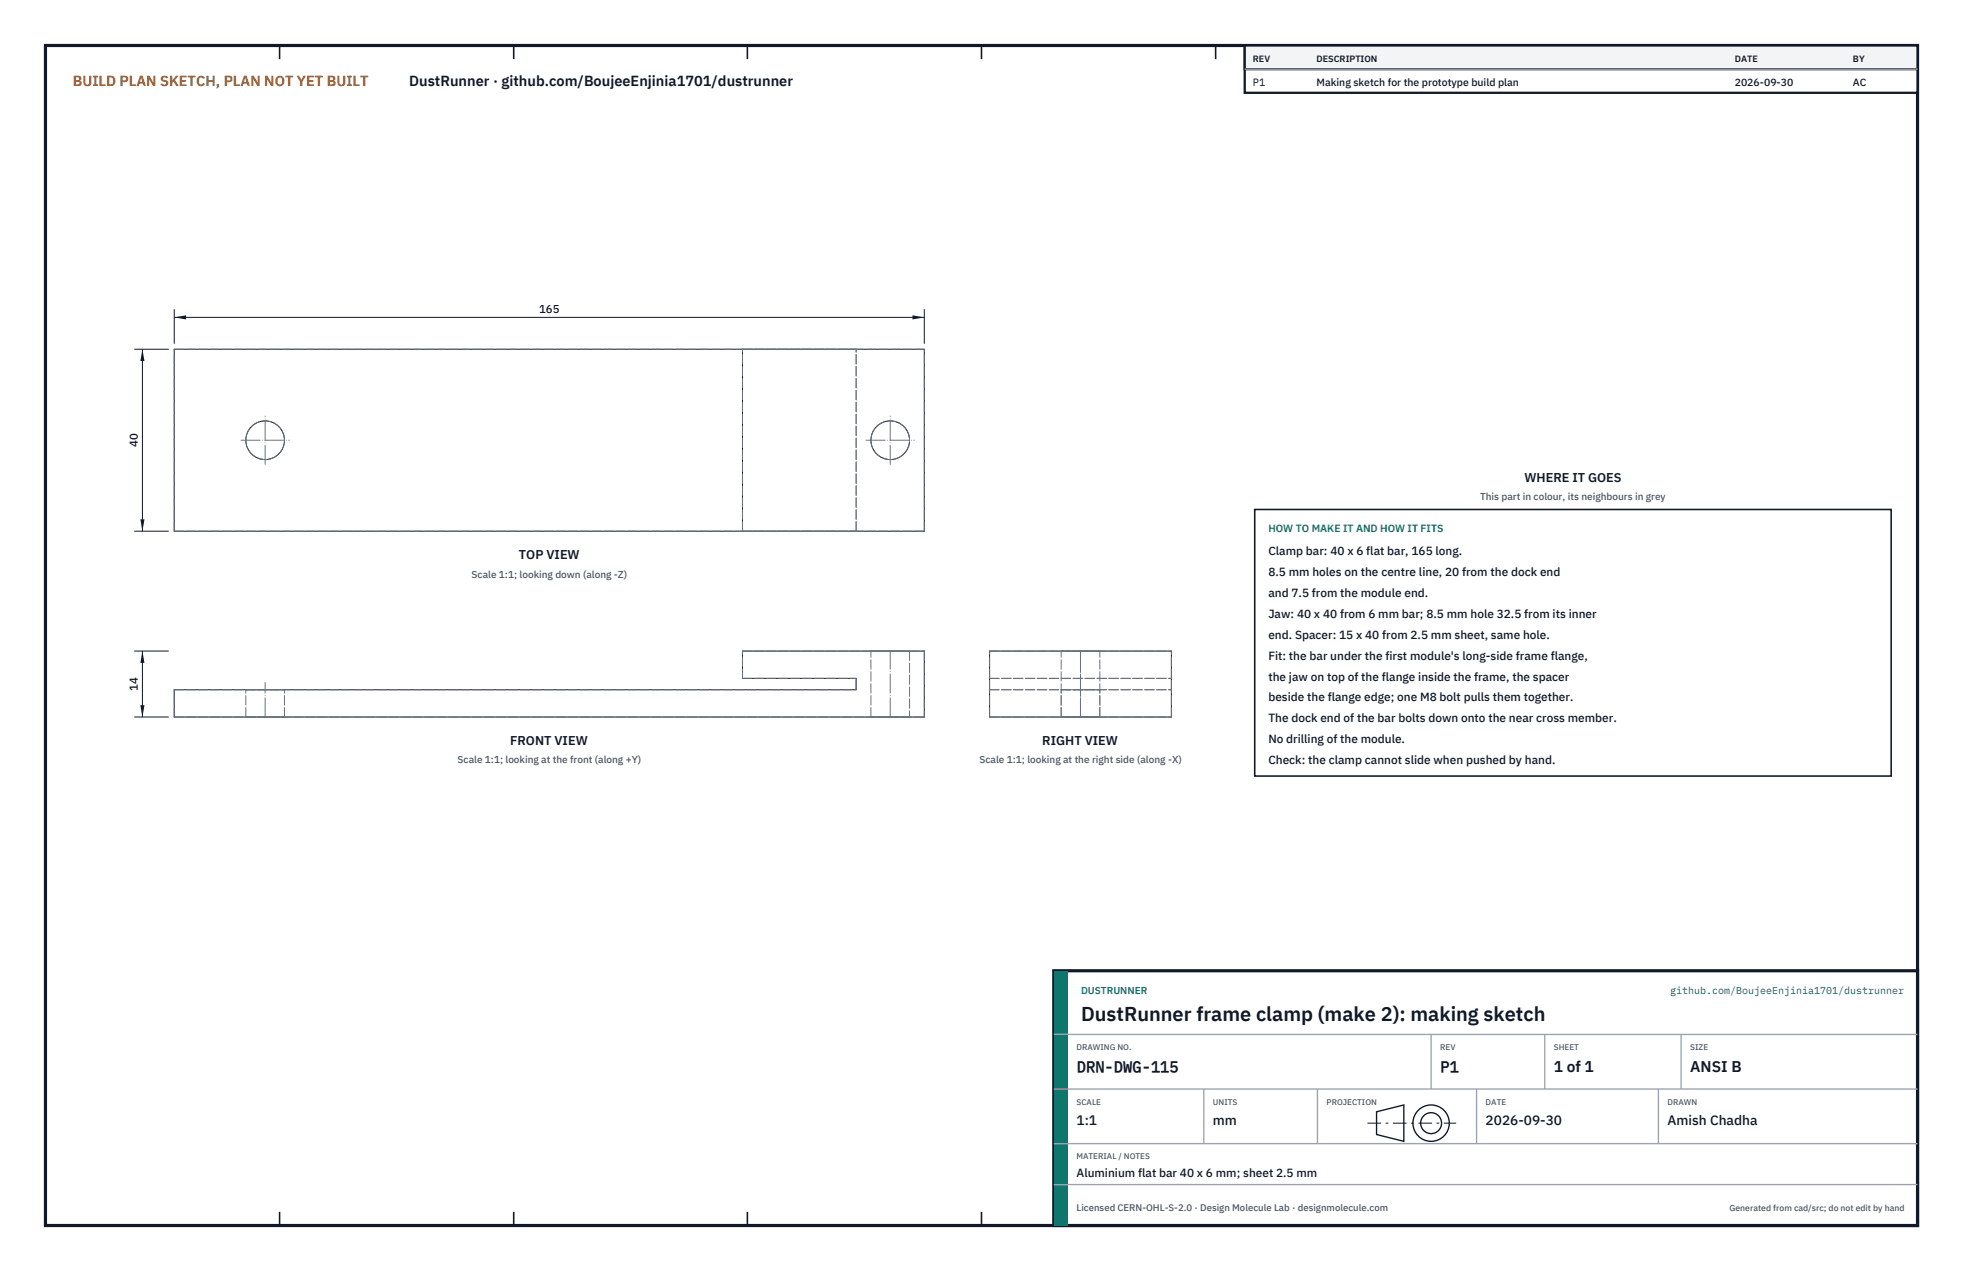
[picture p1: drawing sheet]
<svg xmlns="http://www.w3.org/2000/svg" width="432mm" height="279mm" viewBox="0 0 432 279" stroke-linecap="round" stroke-linejoin="round" font-family="sans-serif">
<defs><g id="words">
<text font-size="4.4" fill="#111827" x="237.8" y="224.4">DustRunner frame clamp (make 2): making sketch</text>
<g font-size="3.4" fill="#111827">
<text x="236.8" y="235.6">DRN-DWG-115</text>
<text x="316.8" y="235.6">P1</text>
<text x="341.8" y="235.6">1 of 1</text>
<text x="371.8" y="235.6">ANSI B</text>
</g>
<text font-size="3.2" fill="#b45309" x="16" y="19">BUILD PLAN SKETCH, PLAN NOT YET BUILT</text>
<text font-size="3.2" fill="#111827" x="90" y="19">DustRunner · github.com/BoujeeEnjinia1701/dustrunner</text>
<g font-size="3" fill="#111827">
<text x="236.8" y="247.2">1:1</text>
<text x="266.8" y="247.2">mm</text>
<text x="326.8" y="247.2">2026-09-30</text>
<text x="366.8" y="247.2">Amish Chadha</text>
</g>
<g font-size="2.8" fill="#111827">
<text x="335.3" y="106">WHERE IT GOES</text>
<text x="114.1" y="122.9">TOP VIEW</text>
<text x="112.2" y="163.8">FRONT VIEW</text>
<text x="229.3" y="163.8">RIGHT VIEW</text>
</g>
<g font-size="2.6" fill="#111827">
<text x="279" y="122">Clamp bar: 40 x 6 flat bar, 165 long.</text>
<text x="279" y="126.6">8.5 mm holes on the centre line, 20 from the dock end</text>
<text x="279" y="131.2">and 7.5 from the module end.</text>
<text x="279" y="135.8">Jaw: 40 x 40 from 6 mm bar; 8.5 mm hole 32.5 from its inner</text>
<text x="279" y="140.4">end. Spacer: 15 x 40 from 2.5 mm sheet, same hole.</text>
<text x="279" y="145">Fit: the bar under the first module's long-side frame flange,</text>
<text x="279" y="149.6">the jaw on top of the flange inside the frame, the spacer</text>
<text x="279" y="154.2">beside the flange edge; one M8 bolt pulls them together.</text>
<text x="279" y="158.8">The dock end of the bar bolts down onto the near cross member.</text>
<text x="279" y="163.4">No drilling of the module.</text>
<text x="279" y="168">Check: the clamp cannot slide when pushed by hand.</text>
<text x="236.8" y="258.8">Aluminium flat bar 40 x 6 mm; sheet 2.5 mm</text>
</g>
<g font-size="2.5" fill="#111827">
<text x="118.6" y="68.8">165</text>
<text x="30.3" y="98.3" transform="rotate(-90 30.3 98.3)">40</text>
<text x="30.3" y="151.9" transform="rotate(-90 30.3 151.9)">14</text>
</g>
<g font-size="2.3" fill="#111827">
<text x="275.6" y="18.8">P1</text>
<text x="289.6" y="18.8">Making sketch for the prototype build plan</text>
<text x="381.6" y="18.8">2026-09-30</text>
<text x="407.6" y="18.8">AC</text>
</g>
<text font-size="2.3" fill="#0f766e" x="279" y="117">HOW TO MAKE IT AND HOW IT FITS</text>
<g font-size="2.2" fill="#4b5563">
<text x="325.6" y="110">This part in colour, its neighbours in grey</text>
<text x="103.7" y="127">Scale 1:1; looking down (along -Z)</text>
<text x="100.7" y="167.8">Scale 1:1; looking at the front (along +Y)</text>
<text x="215.5" y="167.8">Scale 1:1; looking at the right side (along -X)</text>
</g>
<g font-size="2.2" fill="#0f766e">
<text x="237.8" y="218.4">DUSTRUNNER</text>
<text x="367.4" y="218.4">github.com/BoujeeEnjinia1701/dustrunner</text>
</g>
<text font-size="2.1" fill="#4b5563" x="236.8" y="266.2">Licensed CERN-OHL-S-2.0 · Design Molecule Lab · designmolecule.com</text>
<g font-size="2" fill="#111827">
<text x="275.6" y="13.6">REV</text>
<text x="289.6" y="13.6">DESCRIPTION</text>
<text x="381.6" y="13.6">DATE</text>
<text x="407.6" y="13.6">BY</text>
</g>
<text font-size="1.9" fill="#4b5563" x="380.4" y="266.2">Generated from cad/src; do not edit by hand</text>
<g font-size="1.8" fill="#4b5563">
<text x="236.8" y="230.8">DRAWING NO.</text>
<text x="316.8" y="230.8">REV</text>
<text x="341.8" y="230.8">SHEET</text>
<text x="371.8" y="230.8">SIZE</text>
<text x="236.8" y="242.8">SCALE</text>
<text x="266.8" y="242.8">UNITS</text>
<text x="291.8" y="242.8">PROJECTION</text>
<text x="326.8" y="242.8">DATE</text>
<text x="366.8" y="242.8">DRAWN</text>
<text x="236.8" y="254.8">MATERIAL / NOTES</text>
</g>
</g></defs>
<path d="M10 10h411.8v259.4h-411.8z" fill="none" stroke="#111827" stroke-width=".7" stroke-linecap="butt"/>
<g fill="none" stroke="#111827" stroke-width=".35">
<path d="M61.5 10v3M113 10v3M164.4 10v3M215.9 10v3M267.4 10v3M318.9 10v3M370.3 10v3M61.5 266.4v3M113 266.4v3M164.4 266.4v3M215.9 266.4v3M267.4 266.4v3"/>
<path d="M318.9 266.4v3M370.3 266.4v3"/>
</g>
<g fill="none" stroke="#111727" stroke-width=".22">
<path d="M38.3 76.8h165v40h-165zM163.3 76.8v40M38.3 151.6h150v-2.5h-25v-6h40v14.5h-165zM217.7 143.1h40v14.5h-40z"/>
<circle cx="58.3" cy="96.8" r="4.3"/>
<circle cx="195.8" cy="96.8" r="4.3"/>
</g>
<g fill="none" stroke="#6a7180" stroke-width=".22" stroke-dasharray="2.1 .5">
<path d="M38.3 76.8h165M163.3 76.8h25M38.3 116.8v-40M38.3 116.8h165M163.3 116.8v-40M163.3 116.8h25M188.3 116.8v-40M203.3 116.8v-40M38.3 157.6v-6M38.3 157.6h165M38.3 151.6h150M54.1 157.6h8.5"/>
<path d="M54.1 151.6h8.5M54.1 157.6v-6M62.6 157.6h-8.5M62.6 151.6h-8.5M62.6 157.6v-6M163.3 143.1h40M163.3 149.1v-6M163.3 149.1h25M188.3 151.6v-2.5M191.6 157.6h8.5M191.6 143.1h8.5M191.6 157.6v-14.5"/>
<path d="M200.1 157.6h-8.5M200.1 143.1v14.5M200.1 143.1h-8.5M203.3 143.1v14.5M217.7 157.6v-6M217.7 151.6h40M217.7 157.6h40M217.7 143.1h40M217.7 149.1v-6M217.7 149.1h40M217.7 151.6v-2.5M233.4 157.6h4.3"/>
<path d="M233.4 143.1h4.3M233.4 151.6h4.3M233.4 157.6v-14.5M233.4 157.6v-6M237.7 157.6h4.2M237.7 143.1v14.5M237.7 143.1h4.2M237.7 151.6h4.2M241.9 157.6h-8.5M241.9 143.1h-8.5M241.9 151.6h-8.5M241.9 157.6v-14.5"/>
<path d="M241.9 157.6v-6M257.7 157.6v-6M257.7 149.1v-6M257.7 151.6v-2.5"/>
<circle cx="58.3" cy="96.8" r="4.3"/>
<circle cx="195.8" cy="96.8" r="4.3"/>
</g>
<path d="M53 96.8h10.6M190.5 96.8h10.6M58.3 102.1v-10.6M195.8 102.1v-10.6M58.3 157.6v-7.6M195.8 157.6v-14.5M237.7 157.6v-7.6M237.7 157.6v-14.5" fill="none" stroke="#6a7180" stroke-width=".22" stroke-dasharray="4.2 .5 0 .5"/>
<path d="M38.3 68v7.6M38.3 69.8h165M203.3 68v7.6" fill="none" stroke="#111827" stroke-width=".22"/>
<path d="M38.3 69.8l2.6-.5v.9zM200.7 69.3v.9l2.6-.4z" fill="#111827"/>
<path d="M29.5 76.8h7.6M31.3 76.8v40M29.5 116.8h7.6" fill="none" stroke="#111827" stroke-width=".22"/>
<path d="M31.3 76.8l-.4 2.6h.9zM30.9 114.2h.9l-.5 2.6z" fill="#111827"/>
<path d="M29.5 143.1h7.6M29.5 157.6h7.6M31.3 143.1v14.5" fill="none" stroke="#111827" stroke-width=".22"/>
<path d="M31.3 143.1l-.4 2.6h.9zM30.9 155h.9l-.5 2.6z" fill="#111827"/>
<path d="M276 112h140v58.6h-140z" fill="#fff" stroke="#111827" stroke-width=".35"/>
<path d="M273.8 10h148v10.4h-148z" fill="#fff" stroke="#111827" stroke-width=".5"/>
<path d="M273.8 10h148v5.2h-148z" fill="#f3f4f6" stroke="#111827" stroke-width=".5"/>
<path d="M273.8 15.2h148" fill="none" stroke="#9ca3af" stroke-width=".3"/>
<path d="M231.8 213.4h190v56h-190z" fill="#fff" stroke="#111827" stroke-width=".7" stroke-linecap="butt"/>
<path d="M231.8 213.4h3v56h-3z" fill="#0f766e"/>
<path d="M231.8 227.4h190M231.8 239.4h190M264.8 239.4v12M289.8 239.4v12M314.8 227.4v12M324.8 239.4v12M339.8 227.4v12M364.8 239.4v12M369.8 227.4v12M231.8 251.4h190M231.8 260.4h190" fill="none" stroke="#9ca3af" stroke-width=".3"/>
<g fill="none" stroke="#111827" stroke-width=".3">
<path d="M302.8 244.4l6-1.5v8l-6-1.5z"/>
<circle cx="314.8" cy="246.9" r="4"/>
<circle cx="314.8" cy="246.9" r="2.3"/>
</g>
<path d="M300.8 246.9h19.5" fill="none" stroke="#111827" stroke-width=".22" stroke-dasharray="3 1 .6 1" stroke-linecap="butt"/>
<use href="#words"/>
</svg>
